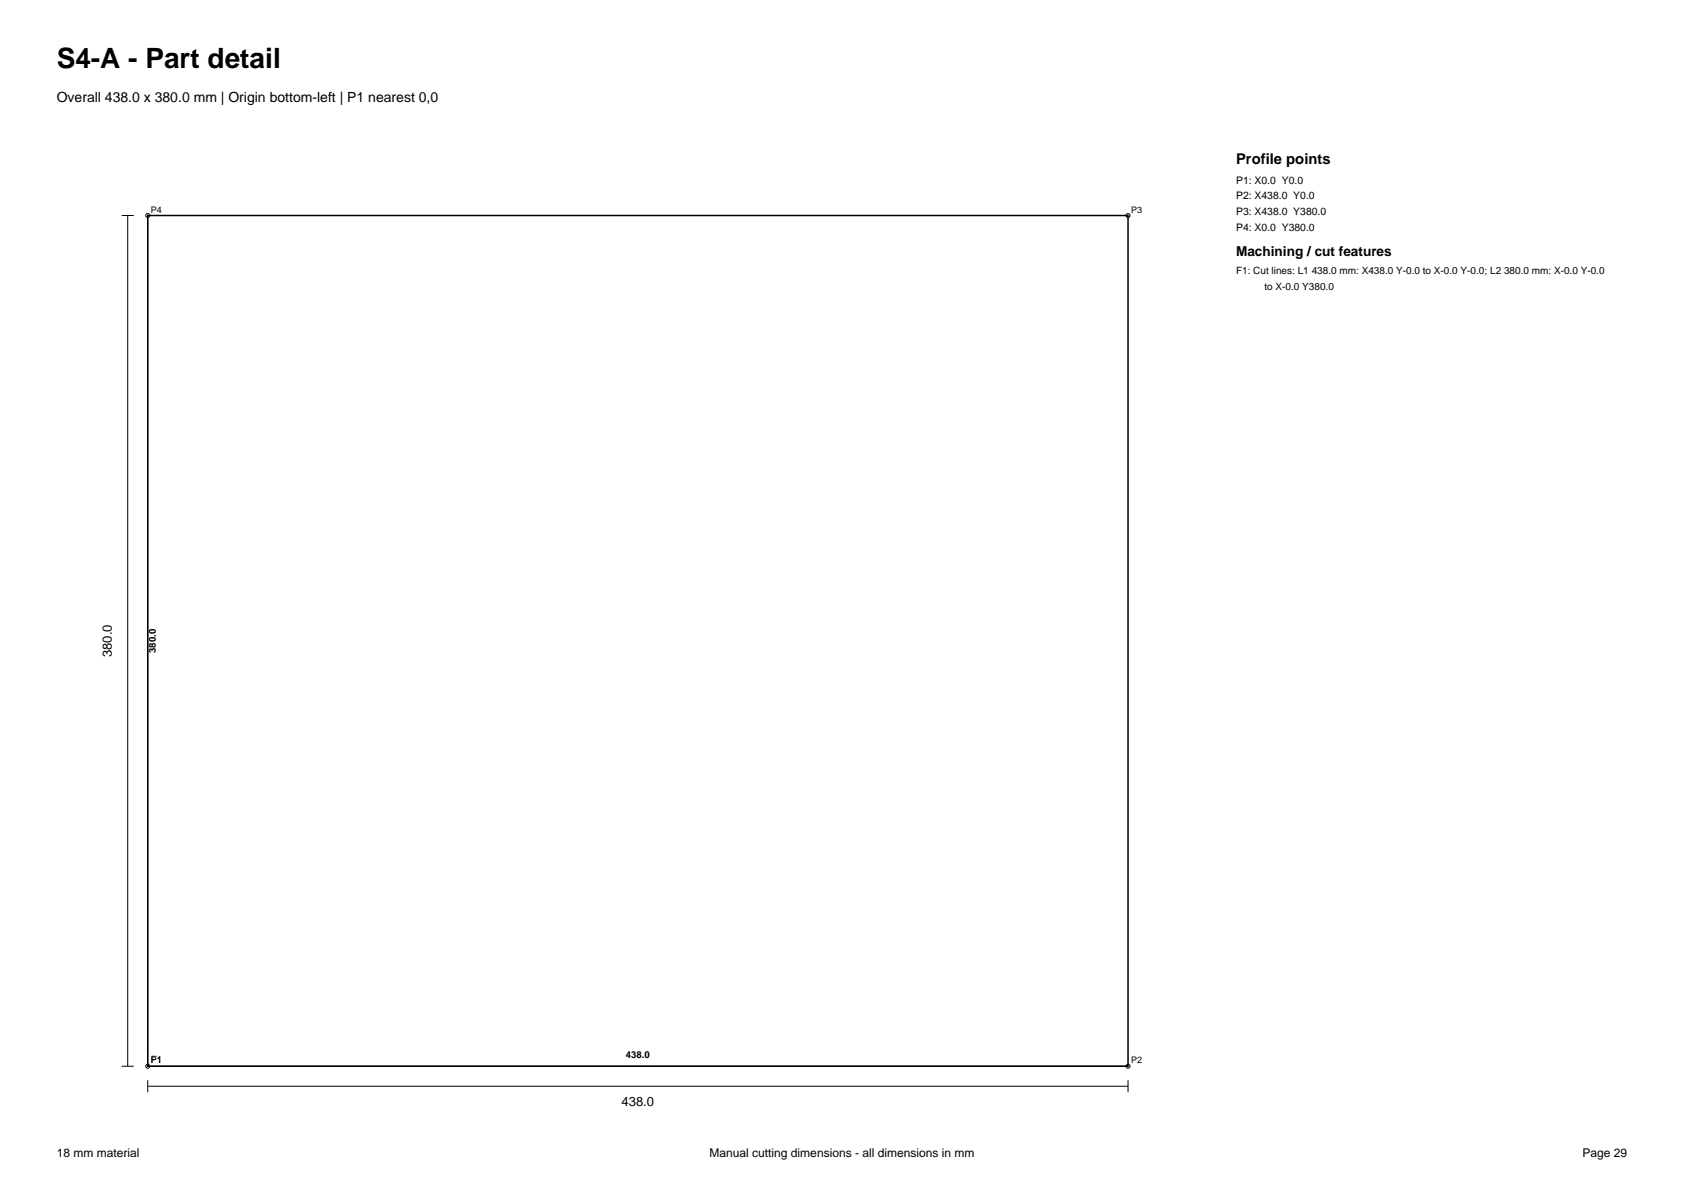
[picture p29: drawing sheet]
<svg xmlns="http://www.w3.org/2000/svg" width="297mm" height="210mm" viewBox="0 0 297 210" stroke-linecap="round" stroke-linejoin="round" font-family="sans-serif">
<defs><g id="words">
<text font-size="4.9" x="10" y="12">S4-A - Part detail</text>
<text font-size="2.6" x="218" y="29">Profile points</text>
<text font-size="2.5" x="10" y="18">Overall 438.0 x 380.0 mm | Origin bottom-left | P1 nearest 0,0</text>
<text font-size="2.4" x="218" y="45.2">Machining / cut features</text>
<g font-size="2.3">
<text x="19.7" y="115.9" transform="rotate(-90 19.7 115.9)">380.0</text>
<text x="109.6" y="195.1">438.0</text>
</g>
<g font-size="2.1">
<text x="10" y="204">18 mm material</text>
<text x="125.2" y="204">Manual cutting dimensions - all dimensions in mm</text>
<text x="279.1" y="204">Page 29</text>
</g>
<g font-size="1.8">
<text x="218" y="32.4">P1: X0.0 Y0.0</text>
<text x="218" y="35.1">P2: X438.0 Y0.0</text>
<text x="218" y="37.9">P3: X438.0 Y380.0</text>
<text x="218" y="40.7">P4: X0.0 Y380.0</text>
<text x="218" y="48.4">F1: Cut lines: L1 438.0 mm: X438.0 Y-0.0 to X-0.0 Y-0.0; L2 380.0 mm: X-0.0 Y-0.0</text>
<text x="223" y="51.1">to X-0.0 Y380.0</text>
<text x="26.6" y="187.5">F1</text>
</g>
<g font-size="1.7">
<text x="27.5" y="115.1" transform="rotate(-90 27.5 115.1)">380.0</text>
<text x="110.4" y="186.6">438.0</text>
</g>
<g font-size="1.6">
<text x="26.6" y="37.5">P4</text>
<text x="199.5" y="37.5">P3</text>
<text x="26.6" y="187.5">P1</text>
<text x="199.5" y="187.5">P2</text>
</g>
</g></defs>
<path d="M26.1 38h172.8v150h-172.8z" fill="none" stroke="#000" stroke-width=".26"/>
<g fill="none" stroke="#000" stroke-width=".18">
<path d="M21.5 38h2.1M22.5 38v150M26.1 38v150h172.8M21.5 188h2.1M26.1 191.5h172.8M26.1 190.5v2.1M198.9 190.5v2.1"/>
<circle cx="26.1" cy="38" r=".35"/>
<circle cx="198.9" cy="38" r=".35"/>
<circle cx="26.1" cy="188" r=".35"/>
<circle cx="198.9" cy="188" r=".35"/>
</g>
<use href="#words"/>
</svg>
